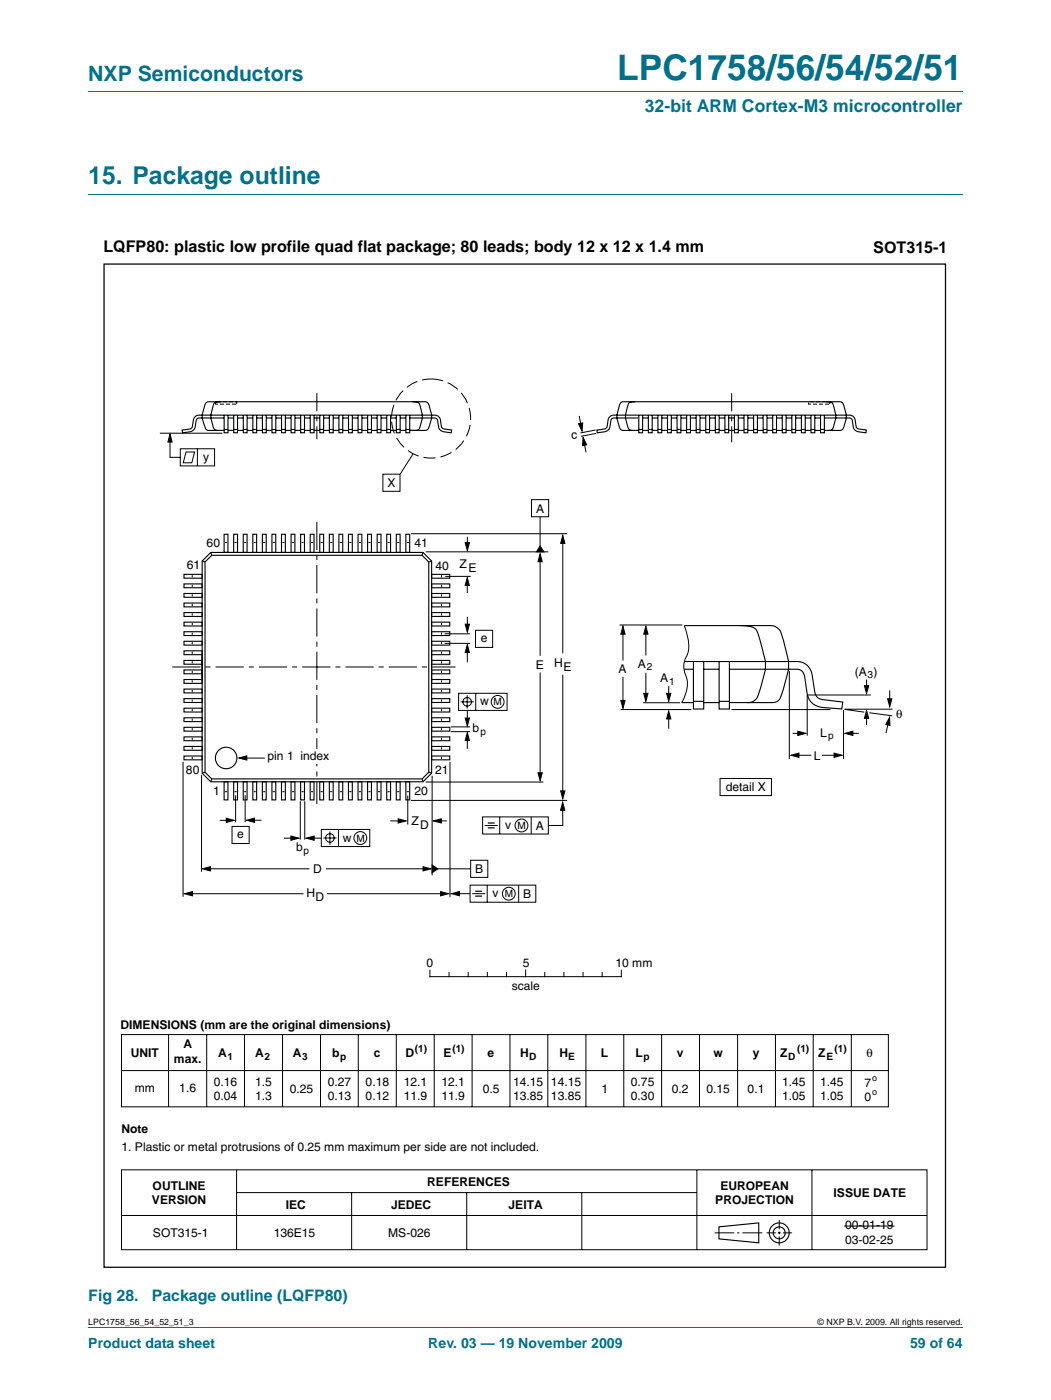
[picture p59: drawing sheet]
<svg xmlns="http://www.w3.org/2000/svg" width="210mm" height="280mm" viewBox="0 0 210 280" stroke-linecap="round" stroke-linejoin="round" font-family="sans-serif">
<defs><g id="words">
<text font-size="7" fill="#00708a" x="123.3" y="16">LPC1758/56/54/52/51</text>
<text font-size="4.9" fill="#00708a" x="17.6" y="36.8">15. Package outline</text>
<text font-size="4.2" fill="#00708a" x="17.6" y="16.2">NXP Semiconductors</text>
<text font-size="3.5" fill="#00708a" x="128.8" y="22.4">32-bit ARM Cortex-M3 microcontroller</text>
<g font-size="3.2">
<text x="20.7" y="50.4">LQFP80: plastic low profile quad flat package; 80 leads; body 12 x 12 x 1.4 mm</text>
<text x="174.4" y="50.5">SOT315-1</text>
</g>
<g font-size="3.2" fill="#00708a">
<text x="17.6" y="260">Fig 28.</text>
<text x="30.3" y="260">Package outline (LQFP80)</text>
</g>
<g font-size="2.8" fill="#00708a">
<text x="17.6" y="269.3">Product data sheet</text>
<text x="85.5" y="269.3">Rev. 03 — 19 November 2009</text>
<text x="181.8" y="269.3">59 of 64</text>
</g>
<g font-size="2.4">
<text x="114.2" y="87.8" transform="rotate(-4 114.2 87.8)">c</text>
<text x="40.6" y="92">y</text>
<text x="77.4" y="97.4">X</text>
<text x="107.1" y="102.4">A</text>
<text x="37.3" y="113.7">61</text>
<text x="41.3" y="109.3">60</text>
<text x="82.8" y="109.3">41</text>
<text x="87" y="113.9">40</text>
<text x="91.8" y="113.4">Z</text>
<text x="93.6" y="114.3">E</text>
<text x="96" y="128.4">e</text>
<text x="107" y="133.6">E</text>
<text x="110.7" y="133.2">H</text>
<text x="112.6" y="134.1">E</text>
<text x="123.5" y="134.5">A</text>
<text x="127.4" y="133.5">A</text>
<text x="131.9" y="136.3">A</text>
<text x="170.7" y="135">(A )</text>
<text x="95.9" y="141">w</text>
<text x="179" y="143.4">θ</text>
<text x="94.4" y="146.3">b</text>
<text x="163.8" y="147.3">L</text>
<text x="37.1" y="154.6">80</text>
<text x="53.4" y="151.9">pin 1 index</text>
<text x="86.9" y="154.7">21</text>
<text x="162.5" y="151.8">L</text>
<text x="42.6" y="159">1</text>
<text x="82.8" y="159">20</text>
<text x="144.9" y="158.1">detail X</text>
<text x="47.4" y="167.5">e</text>
<text x="82.2" y="164.8">Z</text>
<text x="83.9" y="165.7">D</text>
<text x="100.9" y="165.7">v</text>
<text x="107" y="165.8">A</text>
<text x="59.2" y="170.1">b</text>
<text x="68.5" y="168.2">w</text>
<text x="61.2" y="179.1">H</text>
<text x="62.5" y="174.4">D</text>
<text x="94.9" y="174.5">B</text>
<text x="98.4" y="179.3">v</text>
<text x="104.5" y="179.5">B</text>
<text x="63" y="180">D</text>
<text x="85.2" y="193.2">0</text>
<text x="102.2" y="197.9">scale</text>
<text x="104.4" y="193.2">5</text>
<text x="122.9" y="193.2">10 mm</text>
<text x="24.1" y="205.6">DIMENSIONS (mm are the original dimensions)</text>
<text x="36.6" y="209.5">A</text>
<text x="26.1" y="211.2">UNIT</text>
<text x="34.7" y="212.4">max.</text>
<text x="43.6" y="211.2">A</text>
<text x="50.9" y="211.2">A</text>
<text x="58.5" y="211.2">A</text>
<text x="66.4" y="211.2">b</text>
<text x="74.7" y="211.2">c</text>
<text x="81" y="211.3">D</text>
<text x="88.6" y="211.2">E</text>
<text x="97.4" y="211.2">e</text>
<text x="103.9" y="211.2">H</text>
<text x="111.7" y="211.2">H</text>
<text x="120" y="211.2">L</text>
<text x="126.9" y="211.2">L</text>
<text x="135.2" y="211.2">v</text>
<text x="142.5" y="211.2">w</text>
<text x="150.3" y="211.2">y</text>
<text x="155.8" y="211.2">Z</text>
<text x="163.4" y="211.2">Z</text>
<text x="173" y="211.2">θ</text>
<text x="26.9" y="218.2">mm</text>
<text x="35.8" y="218.2">1.6</text>
<text x="42.7" y="216.9">0.16</text>
<text x="42.7" y="219.9">0.04</text>
<text x="51" y="216.9">1.5</text>
<text x="51" y="219.9">1.3</text>
<text x="57.9" y="218.5">0.25</text>
<text x="65.5" y="216.9">0.27</text>
<text x="65.5" y="219.9">0.13</text>
<text x="73" y="216.9">0.18</text>
<text x="73" y="219.9">0.12</text>
<text x="80.6" y="216.9">12.1</text>
<text x="80.6" y="219.9">11.9</text>
<text x="88.1" y="216.9">12.1</text>
<text x="88.1" y="219.9">11.9</text>
<text x="96.4" y="218.5">0.5</text>
<text x="102.5" y="216.9">14.15</text>
<text x="102.5" y="219.9">13.85</text>
<text x="110" y="216.9">14.15</text>
<text x="110" y="219.9">13.85</text>
<text x="120.1" y="218.4">1</text>
<text x="126" y="216.9">0.75</text>
<text x="126" y="219.9">0.30</text>
<text x="134.1" y="218.4">0.2</text>
<text x="141.1" y="218.4">0.15</text>
<text x="149.3" y="218.4">0.1</text>
<text x="156.2" y="216.9">1.45</text>
<text x="156.2" y="219.9">1.05</text>
<text x="163.8" y="216.9">1.45</text>
<text x="163.8" y="219.9">1.05</text>
<text x="172.7" y="217.1">7</text>
<text x="172.7" y="220.1">0</text>
<text x="24.3" y="226.4">Note</text>
<text x="24.3" y="230.1">1. Plastic or metal protrusions of 0.25 mm maximum per side are not included.</text>
<text x="30.5" y="237.7">OUTLINE</text>
<text x="85.3" y="237">REFERENCES</text>
<text x="143.9" y="237.7">EUROPEAN</text>
<text x="166.5" y="239.2">ISSUE DATE</text>
<text x="30.4" y="240.6">VERSION</text>
<text x="57.1" y="241.6">IEC</text>
<text x="78.1" y="241.6">JEDEC</text>
<text x="101.6" y="241.6">JEITA</text>
<text x="142.9" y="240.6">PROJECTION</text>
<text x="168.8" y="245.6">00-01-19</text>
<text x="30.6" y="247.2">SOT315-1</text>
<text x="54.7" y="247.2">136E15</text>
<text x="77.5" y="247.2">MS-026</text>
<text x="168.8" y="248.6">03-02-25</text>
</g>
<g font-size="2">
<text x="129.2" y="134">2</text>
<text x="133.7" y="136.8">1</text>
<text x="173.3" y="135.5">3</text>
<text x="98.6" y="141">M</text>
<text x="95.9" y="146.8">p</text>
<text x="165.4" y="147.8">p</text>
<text x="103.4" y="165.7">M</text>
<text x="60.6" y="170.6">p</text>
<text x="71.2" y="168.2">M</text>
<text x="100.8" y="179.3">M</text>
<text x="45.4" y="211.7">1</text>
<text x="52.8" y="211.7">2</text>
<text x="60.4" y="211.7">3</text>
<text x="67.9" y="211.7">p</text>
<text x="82.8" y="210.3">(1)</text>
<text x="90.3" y="210.3">(1)</text>
<text x="105.7" y="211.7">D</text>
<text x="113.5" y="211.7">E</text>
<text x="128.5" y="211.7">p</text>
<text x="157.4" y="211.7">D</text>
<text x="159.2" y="210.3">(1)</text>
<text x="165.1" y="211.7">E</text>
<text x="166.7" y="210.3">(1)</text>
</g>
<g font-size="1.8">
<text x="174.2" y="215.9">o</text>
<text x="174.2" y="218.9">o</text>
<text x="17.6" y="264.7">LPC1758_56_54_52_51_3</text>
<text x="163.3" y="264.7">© NXP B.V. 2009. All rights reserved.</text>
</g>
</g></defs>
<path d="M17.6 18.3h174.7M17.6 38.8h174.7M17.6 265.3h174.7" fill="none" stroke="#00708a" stroke-width=".2"/>
<g fill="none" stroke="#000" stroke-width=".2">
<path d="M31.9 86.6h12.5M34 87.4v4h2M36 89.7h6.9v3.4h-6.9zM37.1 90.3h1.8l-.6 2.2h-1.7zM39.4 89.7v3.4M76.5 94.8h3.4v3.4h-3.4zM82.5 90.7l-2.6 4M106.2 99.8h3.4v3.5h-3.4zM115.7 83.1l.5 2.5M116.6 88l.4 2.4M118.9 85.9l-3 .6M119.1 86.6l-3 .6"/>
<path d="M38.4 114.9v.5M38.4 116.8v.5M38.4 118.8v.4M44.9 108.4h.5M46.8 108.4h.5M48.8 108.4h.4M50.7 108.4h.4M52.6 108.4h.4M54.5 108.4h.4M56.4 108.4h.4M58.3 108.4h.4M60.2 108.4h.4"/>
<path d="M62.1 108.4h.5M64 108.4h.5M65.9 108.4h.5M67.9 108.4h.4M69.8 108.4h.4M71.7 108.4h.4M73.6 108.4h.4M75.5 108.4h.4M77.4 108.4h.4M79.3 108.4h.4M81.2 108.4h.5M82.1 106.6h31.2"/>
<path d="M85 110.3h24.5M88.2 114.9v.5M88.2 116.8v.5M88.2 118.8v.4M88.9 115.2h5.1M93.3 116.4v2.1M93.3 107.3v2.2M107.9 103.3v6.7M107.9 111.5v19.6M112.4 107.8v22.7M38.4 120.7v.4M38.4 122.6v.4"/>
<path d="M38.4 124.5v.4M38.4 126.4v.4M38.4 128.3v.4M38.4 130.2v.4M38.4 132.1v.5M38.4 134v.5M38.4 135.9v.5M38.4 137.9v.4M38.4 139.8v.4M88.2 120.7v.4M88.2 122.6v.4M88.2 124.5v.4"/>
<path d="M88.2 126.4v.4M88.2 128.3v.4M88.2 130.2v.4M88.2 132.1v.5M88.2 134v.5M88.2 135.9v.5M88.2 137.9v.4M88.2 139.8v.4M88.8 128.6h5.1M88.8 126.6h5.1M93.3 123.3v2.5M93.3 129.8v2.5"/>
<path d="M95 125.9h3.4v3.5h-3.4zM107.9 134.4v20.7M112.4 134.8v23.9M123.7 124.9h12.6M124.4 125.6v6.4M124.4 135.2v5.6M129 125.6v5.4M129 134.4v5M133.6 137.1v2.5M136.7 125l.3 1.1a6.8 6.8 0 0 1-.3 6.1 5 5 0 0 0 .5 3.3 6.5 6.5 0 0 1-1 4.9M157.6 134.1v17.6M173.1 135.8v1.9"/>
<path d="M173.9 138.9h-12.7v8.1M177.7 138v2.5M36.6 152.2v27M38.4 141.7v.4M38.4 143.6v.4M38.4 145.5v.4M38.4 147.4v.4M38.4 149.3v.5M38.4 151.2v.5M40.3 154.9v19.3M44.9 158.2h.5M46.8 158.2h.5"/>
<path d="M47.1 158.9v5.4M48.1 151.5h4.8M48.8 158.2h.4M49 158.9v5.4M50.7 158.2h.4M52.6 158.2h.4M54.5 158.2h.4M56.4 158.2h.4M58.3 158.2h.4M60.2 158.2h.4M62.1 158.2h.5M64 158.2h.5"/>
<path d="M65.9 158.2h.5M67.9 158.2h.4M69.8 158.2h.4M71.7 158.2h.4M73.6 158.2h.4M75.5 158.2h.4M77.4 158.2h.4M79.3 158.2h.4M81.2 158.2h.5M81.4 159v5.8M82.1 159.9h31.2M85 156.3h23.5"/>
<path d="M86.3 155v19.9M88.2 141.7v.4M88.2 143.6v.4M88.2 145.5v.4M88.2 147.4v.4M88.2 149.3v.5M88.2 151.2v.5M89.9 152.2v27.1M90 145.2h3.9M90 146.2h3.9M93.3 142v2.6M93.3 147.4v2.2"/>
<path d="M124 141.8h14.1M128.5 140.4h7.3M133.6 143v2.6M143.8 155.6h10.3v3.4h-10.3zM146.1 141.8h19.7M158.3 146.5h2.3M158.9 150.9h3.1M164.2 150.9h3.2M168.5 141.9v9.8M168.7 141.7h9.5M168.7 141.7l3.9 .6M169.4 146.5h2.1"/>
<path d="M173.1 143v1.9M173.6 142.4l4.6 .6M177.5 143.9l-.6 2.6M37.8 178.6h22.8M41.4 173.6h20.4M43.9 163.9h2.1M46.3 165.1h3.5v3.5h-3.5zM50.1 163.9h2.1M56.7 167.5h2.6M60 160.1v7.7M60.9 160.1v7.7M62 167.5h2.2"/>
<path d="M65.1 173.6h20.1M65.3 178.6h23.4M77.9 164h2.6M86.9 173.6h7.1M87.2 164h2M91 178.6h2.9M93.9 176.9h13.1v3.4h-13.1zM94 171.9h3.4v3.4h-3.4zM94.3 178.6h2.6M96.4 163.2h13.1v3.5h-13.1zM96.8 164.9h2.6M97.3 176.9v3.4"/>
<path d="M99.8 163.2v3.5M103.6 176.9v3.4M106.1 163.2v3.5M112.4 161.3v3.6h-2.9M24.3 206.7h153.1v14.5h-153.1zM24.3 213.9h153.1M33.7 206.7v14.5M41.3 206.7v14.5M48.8 206.7v14.5M56.4 206.7v14.5M64 206.7v14.5M71.6 206.7v14.5"/>
<path d="M79.1 206.7v14.5M86.7 206.7v14.5M94.3 206.7v14.5M101.8 206.7v14.5M109.4 206.7v14.5M117 206.7v14.5M124.6 206.7v14.5M132.1 206.7v14.5M139.7 206.7v14.5M147.3 206.7v14.5M154.9 206.7v14.5M162.4 206.7v14.5"/>
<path d="M170 206.7v14.5M24.3 233.8h160.8v15.9h-160.8zM47.3 233.8v15.9M47.3 238.3h91.8M70.2 238.3v11.4M93.2 238.3v11.4M116.2 238.3v11.4M139.2 233.8v15.9M162.2 233.8v15.9M24.3 242.9h160.8M142.7 246.4h3.9M147.2 246.4h.5"/>
<path d="M148.3 246.4h3.9M153.1 246.4h1.9M155.4 246.4h.5M155.6 243.8v1.8M155.6 246.1v.5M155.6 247v1.9M156.4 246.4h1.8"/>
<circle cx="101.6" cy="178.6" r="1.28"/>
<circle cx="104.1" cy="164.9" r="1.28"/>
</g>
<g fill="none" stroke="#000" stroke-width=".22">
<path d="M44 80.3h-.5a.81 .81 0 0 0-.9 .6 5 5 0 0 0 .4 5l.5 .1M44.7 83.5l-5.2 .1a2.9 2.9 0 0 0-.6 1.9 1.29 1.29 0 0 1-1 .8l-1.4 .2-.1-.6 1.7-.3a2.41 2.41 0 0 0 .6-1.9 1.15 1.15 0 0 1 1-.7h47.1a1.15 1.15 0 0 1 1.2 1.1l.2 1.4 .5 .2 1.5 .2-.1 .6a2.7 2.7 0 0 1-2.3-.7l-.2-.3a2.73 2.73 0 0 0-.5-1.9l-5.3-.1M44.8 86h-3.1a.73 .73 0 0 1-.7-.5l-.2-.6a3.8 3.8 0 0 1 0-3.4 1.23 1.23 0 0 1 .6-1.2h43.5a.74 .74 0 0 1 .7 .6l.2 .6a4.3 4.3 0 0 1-.5 4.4l-.4 .1h-3.1h1.2M44.8 83v3.5h.7v-3.5M44.8 85.8h.7M45.5 86h1.2M45.5 83.5h1.2M46.7 83v3.5h.7v-3.5M46.7 85.8h.7M47.4 86h1.2M47.5 83.5h1.1M48.6 83v3.5h.8v-3.5"/>
<path d="M48.6 85.8h.8M49.3 86h1.2M49.4 83.5h1.1M50.5 83v3.5h.8v-3.5M50.5 85.8h.8M51.3 86h1.1M51.3 83.5h1.1M52.4 83v3.5h.8v-3.5M52.4 85.8h.8M53.2 86h1.1M53.2 83.5h1.1M54.3 83v3.5h.8v-3.5"/>
<path d="M54.3 85.8h.8M55.1 86h1.1M55.1 83.5h1.1M56.2 83v3.5h.8v-3.5M56.2 85.8h.8M57 86h1.1M57 83.5h1.1M58.1 83v3.5h.8v-3.5M58.1 85.8h.8M58.9 86h1.1M58.9 83.5h1.1M60 83v3.5h.8v-3.5"/>
<path d="M60 85.8h.8M60.8 86h1.2M60.8 83.5h1.1M62 83v3.5h.7v-3.5M62 85.8h.7M62.7 86h1.2M62.7 83.5h1.1M63.9 83v3.5h.7v-3.5M63.9 85.8h.7M64.6 86h1.2M64.6 83.5h1.2M65.8 83v3.5h.7v-3.5"/>
<path d="M65.8 85.8h.7M66.5 86h1.2M66.6 83.5h1.1M67.7 83v3.5h.8v-3.5M67.7 85.8h.8M68.4 86h1.2M68.5 83.5h1.1M69.6 83v3.5h.8v-3.5M69.6 85.8h.8M70.4 86h1.1M70.4 83.5h1.1M71.5 83v3.5h.8v-3.5"/>
<path d="M71.5 85.8h.8M72.3 86h1.1M72.3 83.5h1.1M73.4 83v3.5h.8v-3.5M73.4 85.8h.8M74.2 86h1.1M74.2 83.5h1.1M75.3 83v3.5h.8v-3.5M75.3 85.8h.8M76.1 86h1.1M76.1 83.5h1.1M77.2 83v3.5h.8v-3.5"/>
<path d="M77.2 85.8h.8M78 86h1.1M78 83.5h1.1M79.2 83v3.5h.7v-3.5M79.2 85.8h.7M79.9 86h1.1M79.9 83.5h1.1M81.1 83v3.5h.7v-3.5M81.1 85.8h.7M82.4 80.3h.5a.81 .81 0 0 1 .9 .6 5 5 0 0 1-.3 5l-.5 .1M126.8 80.3h-.5a.81 .81 0 0 0-.9 .6 5 5 0 0 0 .4 5l.5 .1M127.4 83.5l-5.1 .1a2.9 2.9 0 0 0-.5 1.9 1.29 1.29 0 0 1-1.1 .8l-1.4 .2-.1-.6 1.8-.3a2.41 2.41 0 0 0 .5-1.9 1.15 1.15 0 0 1 1.1-.7h47.1a1.15 1.15 0 0 1 1.1 1.1l.3 1.4 .4 .2 1.5 .2-.1 .6a2.69 2.69 0 0 1-2.3-.7l-.1-.3a2.74 2.74 0 0 0-.5-1.9l-5.4-.1"/>
<path d="M127.6 83v3.5h.7v-3.5M127.6 85.8h.7M127.6 86h-3.1a.72 .72 0 0 1-.8-.6 5 5 0 0 1 .1-4.5 1.01 1.01 0 0 1 1.3-.6h42.6a.74 .74 0 0 1 .8 .6l.2 .6a4.4 4.4 0 0 1-.5 4.4l-3.6 .1M128.4 86h1.1M128.4 83.5h1.1M129.5 83v3.5h.8v-3.5M129.5 85.8h.8M130.3 86h1.1M130.3 83.5h1.1M131.4 83v3.5h.8v-3.5M131.4 85.8h.8M132.2 86h1.1"/>
<path d="M132.2 83.5h1.1M133.3 83v3.5h.8v-3.5M133.3 85.8h.8M134.1 86h1.1M134.1 83.5h1.1M135.2 83v3.5h.8v-3.5M135.2 85.8h.8M136 86h1.1M136 83.5h1.1M137.1 83v3.5h.8v-3.5M137.1 85.8h.8M137.9 86h1.1"/>
<path d="M137.9 83.5h1.1M139 83v3.5h.8v-3.5M139 85.8h.8M139.8 86h1.2M139.8 83.5h1.1M141 83v3.5h.7v-3.5M141 85.8h.7M141.7 86h1.2M141.7 83.5h1.1M142.9 83v3.5h.7v-3.5M142.9 85.8h.7M143.6 86h1.2"/>
<path d="M143.6 83.5h1.1M144.8 83v3.5h.7v-3.5M144.8 85.8h.7M145.5 86h1.2M145.5 83.5h1.2M146.7 83v3.5h.7v-3.5M146.7 85.8h.7M147.5 86h1.1M147.5 83.5h1.1M148.6 83v3.5h.8v-3.5M148.6 85.8h.8M149.4 86h1.1"/>
<path d="M149.4 83.5h1.1M150.5 83v3.5h.8v-3.5M150.5 85.8h.8M151.3 86h1.1M151.3 83.5h1.1M152.4 83v3.5h.8v-3.5M152.4 85.8h.8M153.2 86h1.1M153.2 83.5h1.1M154.3 83v3.5h.8v-3.5M154.3 85.8h.8M155.1 86h1.1"/>
<path d="M155.1 83.5h1.1M156.2 83v3.5h.8v-3.5M156.2 85.8h.8M157 86h1.1M157 83.5h1.1M158.1 83v3.5h.8v-3.5M158.1 85.8h.8M158.9 86h1.2M158.9 83.5h1.1M160.1 83v3.5h.7v-3.5M160.1 85.8h.7M160.8 86h1.2"/>
<path d="M160.8 83.5h1.1M162 83v3.5h.7v-3.5M162 85.8h.7M162.7 86h1.2M162.7 83.5h1.1M163.9 83v3.5h.7v-3.5M163.9 85.8h.7M165 80.3h.5a.81 .81 0 0 1 .9 .6 5 5 0 0 1-.3 5l-.5 .1M36.7 118.6h3.7v.8h-3.7zM36.7 116.7h3.7v.7h-3.7zM36.7 114.8h3.7v.7h-3.7zM40.4 112.1l.5 .2"/>
<path d="M40.9 112.3l1.4-1.3h42l1.3 1.3v42l-1.3 1.3h-42l-1.4-1.3zM42.1 110.4l.2 .6M44.8 106.8h.7v3.6h-.7zM46.7 106.8h.7v3.6h-.7zM48.6 106.8h.7v3.6h-.7zM50.5 106.8h.8v3.6h-.8zM52.4 106.8h.8v3.6h-.8zM54.3 106.8h.8v3.6h-.8zM56.2 106.8h.8v3.6h-.8zM58.1 106.8h.8v3.6h-.8zM60 106.8h.8v3.6h-.8zM62 106.8h.7v3.6h-.7z"/>
<path d="M63.9 106.8h.7v3.6h-.7zM65.8 106.8h.7v3.6h-.7zM67.7 106.8h.7l.1 3.6h-.8zM69.6 106.8h.8v3.6h-.8zM71.5 106.8h.8v3.6h-.8zM73.4 106.8h.8v3.6h-.8zM75.3 106.8h.8v3.6h-.8zM77.2 106.8h.8v3.6h-.8zM79.1 106.8h.8v3.6h-.8zM81.1 106.8h.7v3.6h-.7zM84.5 110.4l-.2 .6M86.2 118.6h3.6v.8h-3.6z"/>
<path d="M86.2 116.7h3.6v.7h-3.6zM86.2 114.8h3.6v.7h-3.6zM86.2 112.1l-.6 .2M36.7 139.6h3.7v.8h-3.7zM36.7 137.7h3.7v.8h-3.7zM36.7 135.8h3.7v.8l-3.7-.1zM36.7 133.9h3.7v.7h-3.7zM36.7 132h3.7v.7h-3.7zM36.7 130.1h3.7v.7h-3.7zM36.7 128.1h3.7v.8h-3.7zM36.7 126.2h3.7v.8h-3.7zM36.7 124.3h3.7v.8h-3.7z"/>
<path d="M36.7 122.4h3.7v.8h-3.7zM36.7 120.5h3.7v.8h-3.7zM40.4 130.6v23.9l1.7 1.7h42.4l1.7-1.7v-23.9M40.4 136v-23.9l1.7-1.7h42.4l1.7 1.7v23.9M86.2 139.6h3.6v.8h-3.6zM86.2 137.7h3.6v.8h-3.6zM86.2 135.8h3.6v.7l-3.6 .1zM86.2 133.9h3.6v.7h-3.6zM86.2 132h3.6v.7h-3.6zM86.2 130.1h3.6v.7h-3.6zM86.2 128.1h3.6v.8h-3.6zM86.2 126.2h3.6v.8h-3.6z"/>
<path d="M86.2 124.3h3.6v.8h-3.6zM86.2 122.4h3.6v.8h-3.6zM86.2 120.5h3.6v.8h-3.6zM136.6 133.7h1.9M136.7 132.2h22.5a3.1 3.1 0 0 1 3.1 3.1l.4 3a1.65 1.65 0 0 0 1.6 1.5l4 .5-.2 1.4-3.9-.3a3.3 3.3 0 0 1-3-3.1l-.5-3a1.59 1.59 0 0 0-1.5-1.6h-13.5M136.7 125h15a7.9 7.9 0 0 1 3.3 .3 2.2 2.2 0 0 1 1.2 1.7 20.5 20.5 0 0 1 1.3 6.5l-1 4.1a3.7 3.7 0 0 1-1.4 2.6l-1.2 .2h-8.2M138.5 132.2v9.5h2v-9.5M140.6 133.7h3M143.6 132.2v9.5h2.1v-9.5M147.7 125h.9a2.46 2.46 0 0 1 2.9 2l.9 3.3a7.2 7.2 0 0 1 0 5.2l-.5 2a3.8 3.8 0 0 1-1.4 2.6l-1.2 .3M36.7 151.1h3.7v.7h-3.7zM36.7 149.2h3.7v.7h-3.7z"/>
<path d="M36.7 147.2h3.7v.8h-3.7zM36.7 145.3h3.7v.8h-3.7zM36.7 143.4h3.7v.8h-3.7zM36.7 141.5h3.7v.8h-3.7zM40.9 154.3l-.5 .2M42.3 155.6l-.2 .6M44.8 156.2h.7v3.6h-.7zM46.7 156.2h.7v3.6h-.7zM48.6 156.2h.7v3.6h-.7zM50.5 156.2h.8v3.6h-.8zM52.4 156.2h.8v3.6h-.8zM54.3 156.2h.8v3.6h-.8z"/>
<path d="M56.2 156.2h.8v3.6h-.8zM58.1 156.2h.8v3.6h-.8zM60 156.2h.8v3.6h-.8zM62 156.2h.7v3.6h-.7zM63.9 156.2h.7v3.6h-.7zM65.8 156.2h.7v3.6h-.7zM67.7 156.2h.8l-.1 3.6h-.7zM69.6 156.2h.8v3.6h-.8zM71.5 156.2h.8v3.6h-.8zM73.4 156.2h.8v3.6h-.8zM75.3 156.2h.8v3.6h-.8zM77.2 156.2h.8v3.6h-.8z"/>
<path d="M79.1 156.2h.8v3.6h-.8zM81.1 156.2h.7v3.6h-.7zM84.3 155.6l.2 .6M85.6 154.3l.6 .2M86.2 151.1h3.6v.7h-3.6zM86.2 149.2h3.6v.7h-3.6zM86.2 147.2h3.6v.8h-3.6zM86.2 145.3h3.6v.8h-3.6zM86.2 143.4h3.6v.8h-3.6zM86.2 141.5h3.6v.8h-3.6zM136.2 140.4h2.3M138.5 140.1h2.1"/>
<path d="M140.5 140.4h3.1M143.6 140.1h2.1M143.6 245.2l7.9-.8v3.9l-7.9-.7z"/>
<circle cx="45.2" cy="151.5" r="2.15"/>
<circle cx="155.6" cy="246.4" r="1.99"/>
<circle cx="155.6" cy="246.4" r="1.2"/>
</g>
<path d="M63.3 78.6v9.2M146.1 78.6v9.8" fill="none" stroke="#000" stroke-width=".2" stroke-dasharray="3.6 1 1 1" stroke-linecap="butt"/>
<path d="M63.3 104.3v56.4M34.4 133.3h56.6" fill="none" stroke="#000" stroke-width=".2" stroke-dasharray="5.6 1 1 1" stroke-linecap="butt"/>
<g fill="#000" stroke="#000" stroke-width=".2">
<path d="M34 86.7l.4 1.6h-.9zM115.5 84.7l.9-.2-.2 1.6zM116.4 87.4l.8 1.5-.9 .1zM93.3 115.4l.4 1.6h-.8zM92.9 108.4h.9l-.5 1.6zM107.9 110.7l.4 1.5h-.9zM107.9 109.1l.7 1.2h-1.5zM112.4 107l.4 1.6h-.8zM93.3 128.8l.5 1.6h-.9zM92.9 124.7h.9l-.5 1.6zM124.4 125.1l.4 1.6h-.8zM124 140h.8l-.4 1.5z"/>
<path d="M129 125.1l.4 1.6h-.8zM128.6 138.6h.8l-.4 1.5zM133.1 138.6h.9l-.4 1.5zM172.6 137h.9l-.4 1.6zM177.3 139.6h.8l-.4 1.6zM47.7 151.5l1.6-.5v.9zM93.3 146.4l.5 1.6h-.9zM92.9 143.5h.9l-.5 1.6zM107.4 154.4h.9l-.4 1.6zM112 158h.8l-.4 1.6zM133.6 142.1l.4 1.6h-.9zM159.3 146.1l1.6 .4-1.6 .5z"/>
<path d="M158 150.9l1.6-.4v.8zM166.6 150.5l1.6 .4-1.6 .4zM168.8 146.5l1.5-.4v.9zM173.1 142l.4 1.5h-.9zM177.7 143.3v1.7l-.8-.2zM36.8 178.6l1.6-.4v.8zM40.4 173.6l1.6-.4v.8zM45.2 163.5l1.6 .4-1.6 .5zM49.2 163.9l1.6-.4v.8zM58.1 167.1l1.6 .4-1.6 .4zM61.2 167.5l1.5-.4v.8zM79.5 163.6l1.6 .4-1.6 .5z"/>
<path d="M84.5 173.2l1.6 .4-1.6 .4zM86.3 172.9l1.2 .7-1.2 .8zM88 178.2l1.6 .4-1.6 .4zM86.6 164l1.5-.4v.9zM90.2 178.6l1.5-.4v.8zM112.4 160.3l.4 1.6h-.9z"/>
</g>
<circle cx="86.1" cy="83.6" r="7.9" fill="none" stroke="#000" stroke-width=".2" stroke-dasharray="2.4 1" stroke-linecap="butt"/>
<path d="M94.9 178.1h1.4M94.9 179.1h1.4M97.4 164.5h1.4M97.4 165.4h1.4" fill="none" stroke="#000" stroke-width=".24"/>
<path d="M43.1 80.3h4.2v.5h-4.2zM161.5 80.3h4.2v.5h-4.2z" fill="none" stroke="#000" stroke-width=".2" stroke-dasharray=".8 .4" stroke-linecap="butt"/>
<path d="M62.9 149.7h.8v2.8h-.8z" fill="#fff"/>
<g fill="none" stroke="#000" stroke-width=".2">
<path d="M91.6 138.5h9.7v3.5h-9.7zM93.3 138.9v2.7M95 138.5v3.5M92 140.2h2.6M64.2 165.7h9.7v3.5h-9.7zM64.6 167.5h2.6M65.9 166.2v2.6M67.6 165.7v3.5M85.9 193.9v1.3h38.2v-1.3M89.7 194.3v.9M93.5 194.3v.9M97.3 194.3v.9"/>
<path d="M101.2 194.3v.9M105 193.8v1.4M108.8 194.3v.9M112.6 194.3v.9M116.4 194.3v.9M120.3 194.3v.9M168.6 245h10.1"/>
<circle cx="93.3" cy="140.2" r=".86"/>
<circle cx="99.4" cy="140.2" r="1.28"/>
<circle cx="65.9" cy="167.5" r=".86"/>
<circle cx="72" cy="167.5" r="1.28"/>
</g>
<path d="M20.8 52.8h168v200.4h-168z" fill="none" stroke="#000" stroke-width=".25"/>
<use href="#words"/>
</svg>
